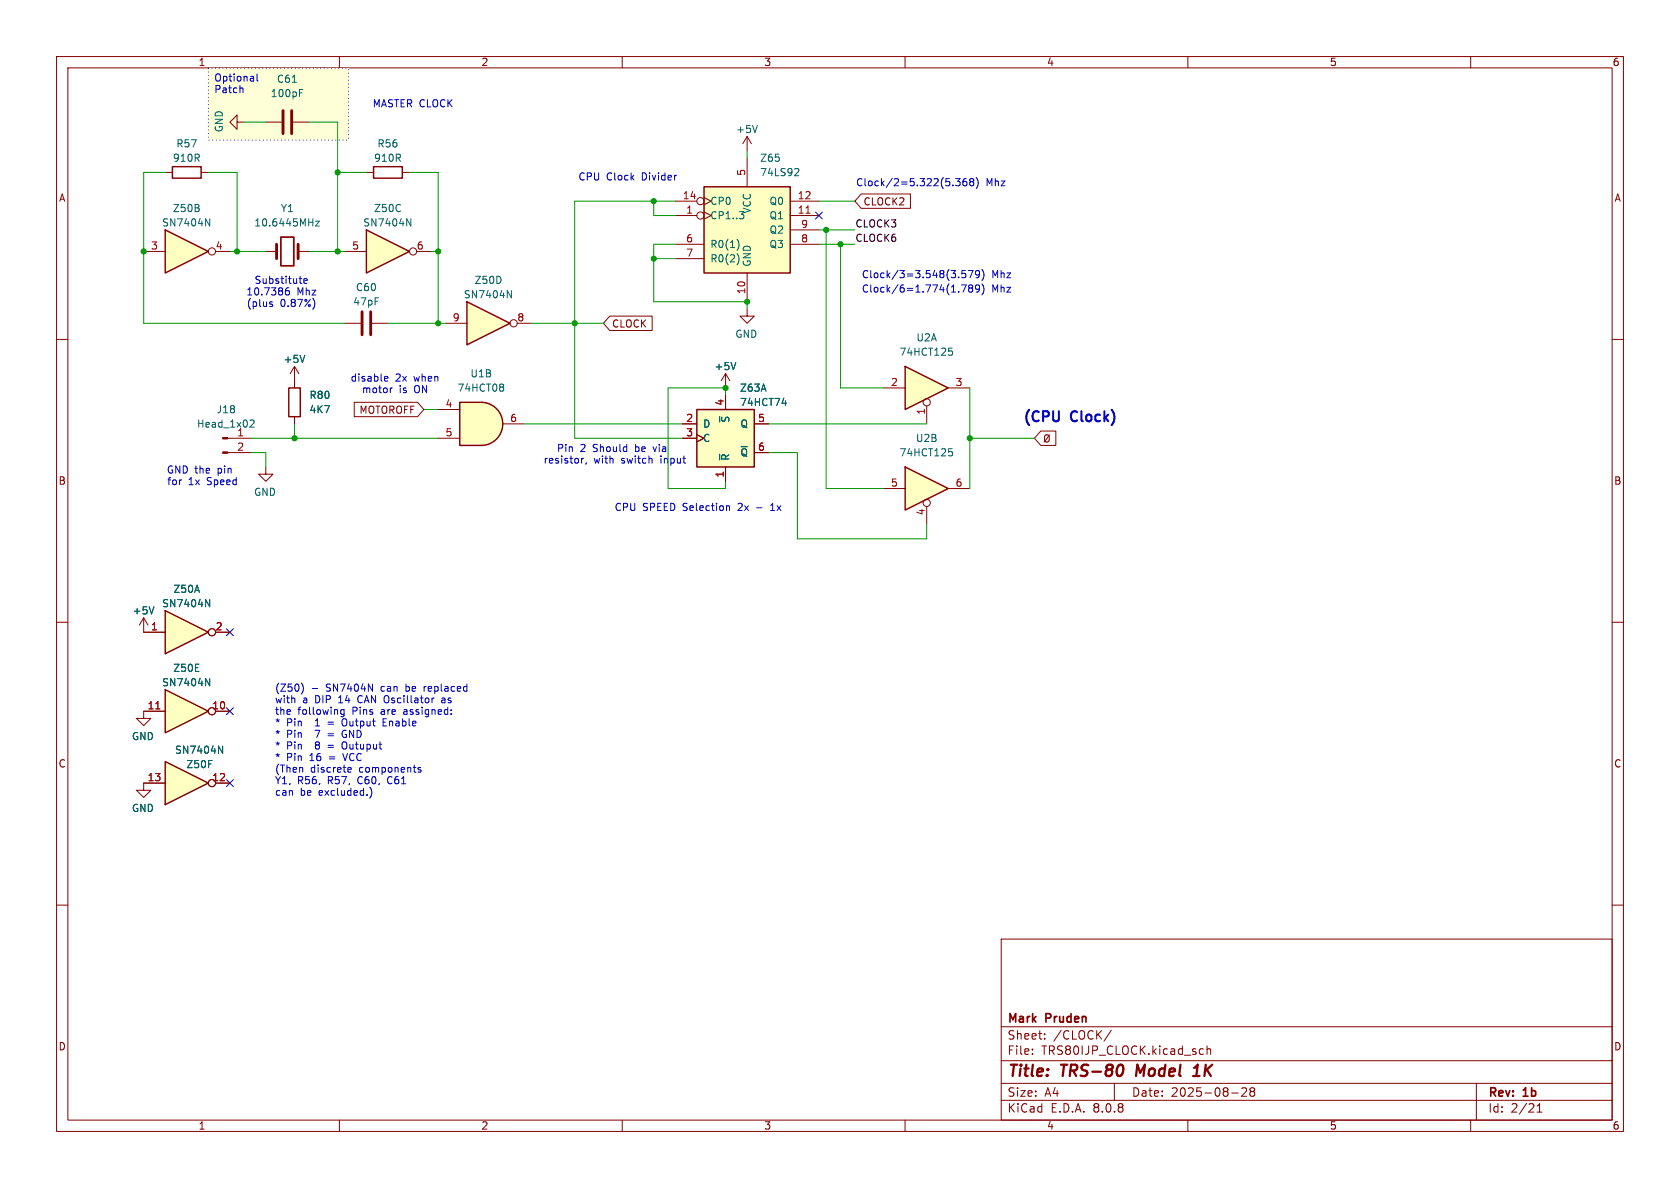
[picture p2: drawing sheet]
<svg xmlns="http://www.w3.org/2000/svg" width="297mm" height="210mm" viewBox="0 0 297 210" stroke-linecap="round" stroke-linejoin="round" font-family="sans-serif">
<defs><g id="words">
<g font-size="2.8" fill="#840000">
<text x="178" y="190.9">Title:</text>
<text x="187.7" y="190.9">TRS-80</text>
<text x="201.7" y="190.9">Model</text>
<text x="212.7" y="190.9">1K</text>
</g>
<g font-size="2.5" fill="#0000c2">
<text x="180.7" y="75.1">(CPU</text>
<text x="189.3" y="75.1">Clock)</text>
</g>
<g font-size="2.1" fill="#840000">
<text x="178" y="184">Sheet:</text>
<text x="178" y="181.2">Mark</text>
<text x="185" y="181.2">Pruden</text>
<text x="186.2" y="184">/CLOCK/</text>
<text x="178" y="186.7">File:</text>
<text x="184.1" y="186.7">TRS80IJP_CLOCK.kicad_sch</text>
<text x="178" y="196.9">KiCad</text>
<text x="178" y="194.1">Size:</text>
<text x="184.7" y="194.1">A4</text>
<text x="185.7" y="196.9">E.D.A.</text>
<text x="193.3" y="196.9">8.0.8</text>
<text x="200" y="194.1">Date:</text>
<text x="207" y="194.1">2025-08-28</text>
<text x="263" y="194.3">Rev:</text>
<text x="263" y="196.9">Id:</text>
<text x="267.1" y="196.9">2/21</text>
<text x="269.4" y="194.3">1b</text>
</g>
<g font-size="1.8" fill="#840000">
<text x="35" y="11.9">1</text>
<text x="85" y="11.9">2</text>
<text x="135" y="11.9">3</text>
<text x="185" y="11.9">4</text>
<text x="235" y="11.9">5</text>
<text x="285" y="11.9">6</text>
<text x="10.3" y="35.9">A</text>
<text x="285.3" y="35.9">A</text>
<text x="152.6" y="36.5">CLOCK2</text>
<text x="108.1" y="58.1">CLOCK</text>
<text x="63.4" y="73.3">MOTOROFF</text>
<text x="10.3" y="85.9">B</text>
<text x="285.3" y="85.9">B</text>
<text x="10.3" y="135.9">C</text>
<text x="285.3" y="135.9">C</text>
<text x="10.3" y="185.9">D</text>
<text x="285.3" y="185.9">D</text>
<text x="35" y="199.9">1</text>
<text x="85" y="199.9">2</text>
<text x="135" y="199.9">3</text>
<text x="185" y="199.9">4</text>
<text x="235" y="199.9">5</text>
<text x="285" y="199.9">6</text>
</g>
<g font-size="1.8" fill="#0000c2">
<text x="37.8" y="14.7">Optional</text>
<text x="37.8" y="16.8">Patch</text>
<text x="65.8" y="19.1">MASTER CLOCK</text>
<text x="102.2" y="32.1">CPU</text>
<text x="107.2" y="32.1">Clock</text>
<text x="113.6" y="32.1">Divider</text>
<text x="151.2" y="33.1">Clock/2=5.322(5.368)</text>
<text x="174.3" y="33.1">Mhz</text>
<text x="43.5" y="52.4">10.7386</text>
<text x="44.9" y="50.4">Substitute</text>
<text x="52.5" y="52.4">Mhz</text>
<text x="152.3" y="51.9">Clock/6=1.774(1.789)</text>
<text x="152.3" y="49.4">Clock/3=3.548(3.579)</text>
<text x="175.3" y="51.9">Mhz</text>
<text x="175.3" y="49.4">Mhz</text>
<text x="43.5" y="54.5">(plus</text>
<text x="49.5" y="54.5">0.87%)</text>
<text x="61.9" y="67.7">disable</text>
<text x="63.9" y="69.7">motor</text>
<text x="69.9" y="67.7">2x</text>
<text x="70.6" y="69.7">is</text>
<text x="73.3" y="67.7">when</text>
<text x="73.4" y="69.7">ON</text>
<text x="29.4" y="83.9">GND the</text>
<text x="38.6" y="83.9">pin</text>
<text x="96" y="82.2">resistor,</text>
<text x="98.4" y="80.1">Pin</text>
<text x="102.6" y="80.1">2</text>
<text x="104.9" y="80.1">Should</text>
<text x="105" y="82.2">with</text>
<text x="110" y="82.2">switch</text>
<text x="112.6" y="80.1">be</text>
<text x="116" y="80.1">via</text>
<text x="117.1" y="82.2">input</text>
<text x="29.5" y="86">for</text>
<text x="33.3" y="86">1x</text>
<text x="36.7" y="86">Speed</text>
<text x="108.6" y="90.5">CPU</text>
<text x="113.6" y="90.5">SPEED Selection</text>
<text x="130.8" y="90.5">2x</text>
<text x="134.2" y="90.5">-</text>
<text x="136.9" y="90.5">1x</text>
<text x="48.5" y="122.5">(Z50)</text>
<text x="48.5" y="124.5">with</text>
<text x="53.5" y="124.5">a</text>
<text x="55.8" y="124.5">DIP</text>
<text x="57.7" y="122.5">SN7404N</text>
<text x="60.1" y="124.5">14</text>
<text x="63.7" y="124.5">CAN Oscillator</text>
<text x="67.6" y="122.5">can</text>
<text x="72.2" y="122.5">be</text>
<text x="75.6" y="122.5">replaced</text>
<text x="78.9" y="124.5">as</text>
<text x="48.5" y="126.6">the</text>
<text x="48.5" y="128.6">*</text>
<text x="48.5" y="130.7">*</text>
<text x="50.7" y="128.6">Pin</text>
<text x="50.7" y="130.7">Pin</text>
<text x="52.6" y="126.6">following</text>
<text x="56" y="128.6">1</text>
<text x="56" y="130.7">7</text>
<text x="58.4" y="128.6">=</text>
<text x="58.4" y="130.7">=</text>
<text x="61.1" y="128.6">Output</text>
<text x="61.1" y="130.7">GND</text>
<text x="62.4" y="126.6">Pins</text>
<text x="67.6" y="126.6">are</text>
<text x="68.5" y="128.6">Enable</text>
<text x="71.8" y="126.6">assigned:</text>
<text x="48.5" y="132.7">*</text>
<text x="48.5" y="134.7">*</text>
<text x="48.5" y="136.8">(Then</text>
<text x="50.7" y="132.7">Pin</text>
<text x="50.7" y="134.7">Pin</text>
<text x="54.8" y="134.7">16</text>
<text x="54.9" y="136.8">discrete</text>
<text x="56" y="132.7">8</text>
<text x="58.4" y="132.7">=</text>
<text x="58.4" y="134.7">=</text>
<text x="61.1" y="132.7">Outuput</text>
<text x="61.2" y="134.7">VCC</text>
<text x="63.6" y="136.8">components</text>
<text x="48.5" y="138.8">Y1,</text>
<text x="48.5" y="140.9">can</text>
<text x="52.6" y="138.8">R56,</text>
<text x="53.1" y="140.9">be</text>
<text x="56.5" y="140.9">excluded.)</text>
<text x="58.1" y="138.8">R57,</text>
<text x="63.5" y="138.8">C60,</text>
<text x="69" y="138.8">C61</text>
</g>
<g font-size="1.8" fill="#006464">
<text x="47.8" y="17.4">100pF</text>
<text x="48.9" y="14.8">C61</text>
<text x="39.6" y="23.5" transform="rotate(-90 39.6 23.5)">GND</text>
<text x="130" y="23.7">+5V</text>
<text x="30.5" y="28.8">910R</text>
<text x="31.1" y="26.3">R57</text>
<text x="66" y="28.8">910R</text>
<text x="66.6" y="26.3">R56</text>
<text x="134.3" y="28.8">Z65</text>
<text x="134.3" y="31.3">74LS92</text>
<text x="28.6" y="40.2">SN7404N</text>
<text x="30.5" y="37.7">Z50B</text>
<text x="44.9" y="40.2">10.6445MHz</text>
<text x="49.5" y="37.7">Y1</text>
<text x="64.1" y="40.2">SN7404N</text>
<text x="66" y="37.7">Z50C</text>
<text x="125.5" y="39">CP1..3</text>
<text x="125.5" y="36.4">CP0</text>
<text x="132.9" y="37.9" transform="rotate(-90 132.9 37.9)">VCC</text>
<text x="135.9" y="39">Q1</text>
<text x="135.9" y="36.4">Q0</text>
<text x="135.9" y="41.5">Q2</text>
<text x="125.5" y="44">R0(1)</text>
<text x="125.5" y="46.6">R0(2)</text>
<text x="132.9" y="47.2" transform="rotate(-90 132.9 47.2)">GND</text>
<text x="135.9" y="44">Q3</text>
<text x="62.8" y="51.7">C60</text>
<text x="81.9" y="52.9">SN7404N</text>
<text x="83.8" y="50.4">Z50D</text>
<text x="62.3" y="54.2">47pF</text>
<text x="129.9" y="59.9">GND</text>
<text x="50" y="64.4">+5V</text>
<text x="126.2" y="65.6">+5V</text>
<text x="158.9" y="63.1">74HCT125</text>
<text x="161.9" y="60.6">U2A</text>
<text x="54.6" y="70.7">R80</text>
<text x="80.8" y="69.4">74HCT08</text>
<text x="83.1" y="66.9">U1B</text>
<text x="130.7" y="69.4">Z63A</text>
<text x="130.7" y="72">74HCT74</text>
<text x="34.7" y="75.8">Head_1x02</text>
<text x="38.2" y="73.3">J18</text>
<text x="54.6" y="73.3">4K7</text>
<text x="124.2" y="75.8">D</text>
<text x="129.1" y="74.8" transform="rotate(-90 129.1 74.8)">~{S}</text>
<text x="130.8" y="75.8">Q</text>
<text x="124.2" y="78.3">C</text>
<text x="129.1" y="81.5" transform="rotate(-90 129.1 81.5)">~{R}</text>
<text x="130.8" y="80.9">~{Q}</text>
<text x="158.9" y="80.9">74HCT125</text>
<text x="161.8" y="78.3">U2B</text>
<text x="44.8" y="87.9">GND</text>
<text x="28.6" y="107.5">SN7404N</text>
<text x="30.6" y="105">Z50A</text>
<text x="23.4" y="108.8">+5V</text>
<text x="30.5" y="119">Z50E</text>
<text x="28.6" y="121.5">SN7404N</text>
<text x="23.2" y="131">GND</text>
<text x="30.9" y="133.5">SN7404N</text>
<text x="32.8" y="136">Z50F</text>
<text x="23.2" y="143.7">GND</text>
</g>
<g font-size="1.8" fill="#a90000">
<text x="120.6" y="35.3">14</text>
<text x="131.8" y="31.2" transform="rotate(-90 131.8 31.2)">5</text>
<text x="140.9" y="35.3">12</text>
<text x="121.2" y="37.8">1</text>
<text x="140.9" y="37.8">11</text>
<text x="141.5" y="40.4">9</text>
<text x="26.6" y="44.2">3</text>
<text x="38" y="44.2">4</text>
<text x="62.2" y="44.2">5</text>
<text x="73.6" y="44.2">6</text>
<text x="121.2" y="42.9">6</text>
<text x="121.2" y="45.5">7</text>
<text x="141.5" y="42.9">8</text>
<text x="131.8" y="52.1" transform="rotate(-90 131.8 52.1)">10</text>
<text x="79.9" y="56.9">9</text>
<text x="91.4" y="56.9">8</text>
<text x="128" y="71.8" transform="rotate(-90 128 71.8)">4</text>
<text x="157.4" y="68.3">2</text>
<text x="168.8" y="68.3">3</text>
<text x="41.8" y="77.2">1</text>
<text x="78.7" y="72.1">4</text>
<text x="78.7" y="77.2">5</text>
<text x="90.1" y="74.7">6</text>
<text x="121.2" y="74.7">2</text>
<text x="121.2" y="77.2">3</text>
<text x="133.9" y="74.7">5</text>
<text x="163.6" y="73.4" transform="rotate(-90 163.6 73.4)">1</text>
<text x="41.8" y="79.8">2</text>
<text x="133.9" y="79.8">6</text>
<text x="128" y="84.5" transform="rotate(-90 128 84.5)">1</text>
<text x="157.4" y="86.1">5</text>
<text x="168.8" y="86.1">6</text>
<text x="163.6" y="91.2" transform="rotate(-90 163.6 91.2)">4</text>
<text x="26.6" y="111.5">1</text>
<text x="38" y="111.5">2</text>
<text x="26" y="125.5">11</text>
<text x="37.4" y="125.5">10</text>
<text x="26" y="138.2">13</text>
<text x="37.4" y="138.2">12</text>
</g>
<g font-size="1.8" fill="#0f0f0f">
<text x="151.1" y="40.3">CLOCK3</text>
<text x="151.1" y="42.8">CLOCK6</text>
</g>
</g></defs>
<g fill="none" stroke="#840000" stroke-width=".18">
<path d="M10 10h277v190h-277zM12 12h273v186h-273zM60 10v2M110 10v2M160 10v2M210 10v2M260 10v2M10 60h2M285 60h2M10 110h2M285 110h2M10 160h2"/>
<path d="M177 166h108v32h-108zM285 160h2M60 198v2M110 198v2M160 198v2M177 194.5h108M177 191.5h108M177 187.5h108M177 181.5h108M182.5 186.3v.1M182.5 185.5v.1M184.7 183.6v.1"/>
<path d="M184.7 182.8v.1M196.5 182.1l-1.3 2M197 191.5v3M210 198v2M212.3 185.4l.4 .1M212.7 186.3l-.4 .1M213.4 185.5l.2-.1 .4 .1v.9M213.4 184.9v1.5M217.7 193.2h1.2M219.5 192.4l.6-.1 .2 .1 .1 .3-.9 1.1h.9M221.2 192.9l-.2-.2 .2-.4 .5 .1 .1 .2-.3 .3M221.2 192.9l-.2 .3v.5l.2 .1 .5-.1 .1-.2-.1-.4-.2-.2"/>
<path d="M221.2 192.9h.3M260 198v2M261 191.5v6.5M271.7 196.6h.9M271.7 195.5l.5-.4v1.5"/>
</g>
<path d="M198.4 188.3a1.31 1.31 0 0 1 0 1.5M201.1 188.2l-.3 2M210.9 190.2h1.2M211.1 188.8l.6-.6-.2 2" fill="none" stroke="#840000" stroke-width=".4"/>
<path d="M36.8 12.1h24.8v12.7h-24.8z" fill="#feffd6"/>
<path d="M64.8 40.6l7.6 3.9-7.6 3.8z" fill="#ffffc2"/>
<path d="M64.8 40.6l7.6 3.9-7.6 3.8z" fill="none" stroke="#840000" stroke-width=".25"/>
<g fill="none" stroke="#840000" stroke-width=".18">
<path d="M47 44.5h1.9M52.7 44.5h1.9M61 44.5h3.8M73.7 44.5h2.5M128.3 66l.7 1.3M128.3 66v2.6M128.3 66l-.8 1.3"/>
<circle cx="73" cy="44.4" r=".63"/>
</g>
<path d="M55.8 39.1h.7l-.7 .8h.7M71.9 38.7l.7 1.2v-1.2M130.1 64.1l-.4 1.2" fill="none" stroke="#006464" stroke-width=".18"/>
<path d="M49.7 41.9h2.2v5.1h-2.2z" fill="none" stroke="#840000" stroke-width=".3"/>
<path d="M48.9 43.2v2.5M52.7 43.2v2.5" fill="none" stroke="#840000" stroke-width=".51"/>
<path d="M124.5 33h15.2v15.3h-15.2z" fill="#ffffc2"/>
<path d="M124.5 33h15.2v15.3h-15.2z" fill="none" stroke="#840000" stroke-width=".25"/>
<g fill="none" stroke="#840000" stroke-width=".18">
<path d="M119.4 38.1h3.8M119.4 35.6h3.8M124.5 37.5l1.2 .6-1.2 .6M124.5 34.9l1.2 .7-1.2 .6M132.1 27.9v5.1M139.7 38.1h5.1M139.7 35.6h5.1M119.4 43.2h5.1M119.4 45.7h5.1M132.1 48.3v5M139.7 43.2h5.1M139.7 40.6h5.1"/>
<circle cx="123.8" cy="35.6" r=".63"/>
<circle cx="123.8" cy="38.1" r=".63"/>
</g>
<path d="M130.7 37.4h.8M131.5 38.4l-.1 .2M140.7 29.8l.4 .1 .1 .3-.8 .9h.8M130.4 42.4a1.49 1.49 0 0 1 0 1.8M130.4 44.9a1.49 1.49 0 0 1 0 1.8" fill="none" stroke="#006464" stroke-width=".18"/>
<path d="M142.5 37.7h.7" fill="none" stroke="#a90000" stroke-width=".18"/>
<path d="M160 82.6l7.6 3.8-7.6 3.8z" fill="#ffffc2"/>
<path d="M160 82.6l7.6 3.8-7.6 3.8z" fill="none" stroke="#840000" stroke-width=".25"/>
<g fill="none" stroke="#840000" stroke-width=".18">
<path d="M156.2 86.4h3.8M163.8 89.5v3.2M167.6 86.4h3.8"/>
<circle cx="163.8" cy="88.9" r=".63"/>
</g>
<path d="M167.7 79.3h.6M167.9 79.8h.3l.2 .2-.1 .5-.4 .1" fill="none" stroke="#006464" stroke-width=".18"/>
<path d="M160 64.8l7.6 3.8-7.6 3.8z" fill="#ffffc2"/>
<path d="M160 64.8l7.6 3.8-7.6 3.8z" fill="none" stroke="#840000" stroke-width=".25"/>
<g fill="none" stroke="#840000" stroke-width=".18">
<path d="M132.1 24.1l-.8 1.3M132.1 24.1v2.6M132.1 24.1l.7 1.3M156.2 68.6h3.8M163.8 71.8v3.1M167.6 68.6h3.8M25.4 109.2l-.8 1.3M25.4 109.2v2.6M25.4 109.2l.8 1.3M25.4 125.7v1.3h1.3l-1.3 1.3-1.3-1.3h1.3"/>
<circle cx="163.8" cy="71.1" r=".63"/>
</g>
<path d="M133.9 22.2l-.4 1.2M167.7 61.5h.6M167.9 62h.3l.2 .3-.1 .4-.4 .1M27.2 107.3l-.4 1.2" fill="none" stroke="#006464" stroke-width=".18"/>
<path d="M29.2 121.9l7.6 3.8-7.6 3.8z" fill="#ffffc2"/>
<path d="M29.2 121.9l7.6 3.8-7.6 3.8z" fill="none" stroke="#840000" stroke-width=".25"/>
<g fill="none" stroke="#840000" stroke-width=".18">
<path d="M25.4 138.4v1.3h1.3l-1.3 1.3-1.3-1.3h1.3M25.4 125.7h3.8M38.1 125.7h2.5"/>
<circle cx="37.5" cy="125.7" r=".63"/>
</g>
<path d="M27.5 125.3h.8" fill="none" stroke="#a90000" stroke-width=".18"/>
<path d="M36.3 120l.8 1.2v-1.2" fill="none" stroke="#006464" stroke-width=".18"/>
<path d="M29.2 108l7.6 3.8-7.6 3.8z" fill="#ffffc2"/>
<path d="M29.2 108l7.6 3.8-7.6 3.8z" fill="none" stroke="#840000" stroke-width=".25"/>
<g fill="none" stroke="#840000" stroke-width=".18">
<path d="M25.4 111.8h3.8M38.1 111.8h2.5"/>
<circle cx="37.5" cy="111.8" r=".63"/>
</g>
<path d="M36.3 106l.8 1.3v-1.3" fill="none" stroke="#006464" stroke-width=".18"/>
<path d="M29.2 134.6l7.6 3.8-7.6 3.8z" fill="#ffffc2"/>
<path d="M29.2 134.6l7.6 3.8-7.6 3.8z" fill="none" stroke="#840000" stroke-width=".25"/>
<g fill="none" stroke="#840000" stroke-width=".18">
<path d="M25.4 138.4h3.8M38.1 138.4h2.5"/>
<circle cx="37.5" cy="138.4" r=".63"/>
</g>
<path d="M38.6 131.9l.8 1.3v-1.3" fill="none" stroke="#006464" stroke-width=".18"/>
<path d="M123.2 72.4h10.1v10.2h-10.1z" fill="#ffffc2"/>
<path d="M123.2 72.4h10.1v10.2h-10.1z" fill="none" stroke="#840000" stroke-width=".25"/>
<path d="M120.6 74.9h2.6M120.6 77.5h2.6M123.2 76.8l1.3 .7-1.3 .6M128.3 69.9v2.5M133.3 74.9h2.6M128.3 82.6v2.5M133.3 80h2.6" fill="none" stroke="#840000" stroke-width=".18"/>
<path d="M138.3 71.3h.7M138.9 70.9v.8M127.2 80.3v1" fill="none" stroke="#006464" stroke-width=".18"/>
<path d="M29.2 40.6l7.6 3.9-7.6 3.8z" fill="#ffffc2"/>
<path d="M66 29.5h5.1v2h-5.1zM29.2 40.6l7.6 3.9-7.6 3.8z" fill="none" stroke="#840000" stroke-width=".25"/>
<g fill="none" stroke="#840000" stroke-width=".18">
<path d="M64.8 30.5h1.2M71.1 30.5h1.3M25.4 44.5h3.8M38.1 44.5h2.5M61 57.2h2.8M65.8 57.2h2.8M40.2 77.5h4.2M40.2 80h4.2M47 82.6v1.2h1.3l-1.3 1.3-1.3-1.3h1.3"/>
<circle cx="37.5" cy="44.4" r=".63"/>
</g>
<path d="M36.3 38.7l.8 1.2v-1.2M44.3 74.3l.4-.1 .2 .4-.8 .9h.8" fill="none" stroke="#006464" stroke-width=".18"/>
<g fill="#840000" stroke="#840000" stroke-width=".18">
<path d="M39.4 79.9h.8v.2h-.8z"/>
<path d="M39.4 77.3h.8v.3h-.8z"/>
</g>
<path d="M64 55.1v4.1M65.5 55.1v4.1" fill="none" stroke="#840000" stroke-width=".51"/>
<path d="M85.1 71.1a3.8 3.8 0 0 1 3.8 3.8 3.8 3.8 0 0 1-3.8 3.8z" fill="#ffffc2" stroke="#ffffc2" stroke-width=".18"/>
<path d="M81.3 71.1h3.8v7.6h-3.8z" fill="#ffffc2"/>
<path d="M81.3 71.1h3.8a3.8 3.8 0 0 1 3.8 3.8 3.8 3.8 0 0 1-3.8 3.8h-3.8z" fill="none" stroke="#840000" stroke-width=".25"/>
<path d="M77.5 72.4h3.8M77.5 77.5h3.8M88.9 74.9h3.8" fill="none" stroke="#840000" stroke-width=".18"/>
<path d="M88.8 67.9l.2 .2-.2 .3 .2 .3v.2l-.2 .3" fill="none" stroke="#006464" stroke-width=".18"/>
<path d="M82.5 53.3l7.7 3.9-7.7 3.8z" fill="#ffffc2"/>
<path d="M30.5 29.5h5.1v2h-5.1zM82.5 53.3l7.7 3.9-7.7 3.8zM51.1 68.6h2v5.1h-2z" fill="none" stroke="#840000" stroke-width=".25"/>
<g fill="none" stroke="#840000" stroke-width=".18">
<path d="M29.2 30.5h1.3M35.6 30.5h1.2M41.9 21.6v-1.3l-1.3 1.3 1.3 1.3v-1.3h1.3M47 21.6h2.8M51.8 21.6h2.8M152.2 34.3h8.8v2.5h-8.8l-1.1-1.2zM78.7 57.2h3.8M91.4 57.2h2.6M107.8 55.9h7.5v2.5h-7.5l-1.1-1.2zM132.1 54.6v1.3h1.2l-1.2 1.3-1.3-1.3h1.3M52.1 64.8l.7 1.2M52.1 64.8v3.8"/>
<path d="M52.1 73.7v1.2M52.1 64.8l-.8 1.2M62.6 71.1h11.2l1.1 1.3-1.1 1.3h-11.2zM120.6 74.9h2.6M120.6 77.5h2.6M123.2 76.8l1.3 .7-1.3 .6M128.3 69.9v2.5M133.3 74.9h2.6M184 76.2h2.7v2.5h-2.7l-1.1-1.2zM184.7 77.1l.3-.2a.43 .43 0 0 1 .5 .4v.4a.42 .42 0 0 1-.4 .5 .42 .42 0 0 1-.4-.5zM185.6 76.9l-1 1.2M128.3 82.6v2.5"/>
<path d="M133.3 80h2.6M25.4 111.8h3.8M38.1 111.8h2.5M25.4 138.4h3.8M25.4 125.7h3.8M38.1 138.4h2.5M38.1 125.7h2.5"/>
<circle cx="90.8" cy="57.1" r=".63"/>
<circle cx="37.5" cy="111.8" r=".63"/>
<circle cx="37.5" cy="125.7" r=".63"/>
<circle cx="37.5" cy="138.4" r=".63"/>
</g>
<g fill="none" stroke="#006464" stroke-width=".18">
<path d="M51.7 14.5h.7M52.9 16.4h.5M52.9 15.8h.7M89.7 51.4l.7 1.2v-1.2M53.9 62.8l-.4 1.3M130.1 64.1l-.4 1.2M138.3 71.3h.7M138.9 70.9v.8M127.2 80.3v1M27.2 107.3l-.4 1.2M36.3 106l.8 1.3v-1.3M36.3 120l.8 1.2v-1.2"/>
<path d="M38.6 131.9l.8 1.3v-1.3"/>
</g>
<path d="M50 19.6v4M51.6 19.6v4" fill="none" stroke="#840000" stroke-width=".51"/>
<g fill="none" stroke="#0000c2" stroke-width=".18">
<path d="M43 15.7v.7M45.4 13.1v1.1l.2 .1M168.9 31.6h.8l-.4 .5 .4 .1v.5l-.2 .1-.6-.1M170.8 31.6h-.3a.86 .86 0 0 0 0 1.2l.4-.1v-.4l-.2-.2h-.2l-.3 .2M171.7 32.1l-.3-.2 .3-.3h.2l.3 .2-.3 .3M171.7 32.1l-.3 .3 .1 .3 .2 .1h.3l.2-.2v-.2l-.3-.3M171.7 32.1h.2M172.6 31.4a1.46 1.46 0 0 1 0 1.9M47.8 53.8h.4v.2l-.2 .2h-.2M47.8 53.3l.4 .1M50.6 51a.99 .99 0 0 0 0 1.1h.5l.1-.5-.3-.2h-.2l-.3 .2M52.9 49.3h.5"/>
<path d="M53.2 50.1h.2M53.7 49.7l.6-.1v-.3h-.4l-.2 .1 .1 .6h.5M55.6 53.3v.8M170 50.4h.8l-.5 1.2M170.7 47.8h-.6l-.1 .6 .2-.1 .4 .1 .1 .2v.4l-.2 .1-.5-.1M171.2 47.8h.8l-.5 1.3M171.5 50.9l-.3-.2 .3-.3h.2l.3 .2-.3 .3M171.5 50.9l-.3 .3 .1 .3 .2 .1h.3l.2-.2v-.2l-.3-.3M171.5 50.9h.2M173.2 50.9l-.3 .3h-.2l-.3-.3 .2-.5h.3l.2 .1a.84 .84 0 0 1-.3 1.1h-.2M173.2 48.4l-.3 .2h-.2l-.3-.2 .2-.5 .3-.1 .2 .1a.84 .84 0 0 1-.3 1.2h-.2M173.6 50.2a1.46 1.46 0 0 1 0 1.9"/>
<path d="M173.6 47.6a1.46 1.46 0 0 1 0 2M68 67.3h.5M68 66.6l.4-.1 .2 .3-.6 .2M69.4 68.6l-.4 .2M102.8 81v.9M103.2 81l-.4 .3M103.7 81.8l-.2 .3M128.5 89.5h.4l.1 .7M136.2 90.2h.8M136.5 89.2l-.3 .1M53.3 120.7a1.46 1.46 0 0 1 0 2M55.2 121.7h1"/>
<path d="M60.6 133.2l.4 1.3M60.6 127.1a.9 .9 0 0 0 0 1.2M60.6 131.2a.9 .9 0 0 0 0 1.2M60.7 129.2l-.2 .4 .2 .7M60.8 125.4v1.1l-.2 .2-.3-.1M60.8 125.5l-.3-.1-.3 .3 .1 .5h.5M61.6 136.4h.4M61.6 135.7h.3l.2 .3-.6 .1M65.7 139.7v.8l-.3 .6M67.7 127.7h.4M67.7 127.1v1.2h.6M74.4 135.7h-.3l-.2 .1 .1 .2 .4 .1v.3h-.5"/>
<path d="M75 121.3v.9M75.2 121.3l-.2 .3M78.5 123.8h-.3l-.1 .1v.3h.4"/>
</g>
<path d="M36.8 12.1h24.8v12.7h-24.8z" fill="none" stroke="#0000c2" stroke-width=".18" stroke-dasharray="0 .6"/>
<g fill="none" stroke="#009600" stroke-width=".18">
<path d="M29.2 30.5h-3.8v26.7h35.6M36.8 30.5h5.1v14M43.2 21.6h3.8M54.6 21.6h5.1v22.9M59.7 30.5h5.1M72.4 30.5h5.1v26.7M115.6 35.6v2.5h3.8M119.4 35.6h-17.8v41.9h19M132.1 26.7v1.2M144.8 35.6h6.3M40.6 44.5h6.4M54.6 44.5h6.4"/>
<path d="M68.6 57.2h10.1M76.2 44.5h1.3M94 57.2h12.7M115.6 45.7h3.8M119.4 43.2h-3.8v10.1h16.5v1.3M144.8 40.6h6.3M144.8 43.2h6.3M146 40.6v45.8h10.2M148.6 43.2v25.4h7.6M44.4 77.5h33.1M52.1 74.9v2.6M74.9 72.4h2.6"/>
<path d="M92.7 74.9h27.9M128.3 69.9v-1.3h-10.2v17.8h10.2v-1.3M135.9 74.9h27.9M171.4 77.5h11.5M171.4 68.6v17.8M44.4 80h2.6v2.6M135.9 80h5.1v15.3h22.8v-2.6"/>
</g>
<path d="M144.2 37.5l1.2 1.2M145.4 37.5l-1.2 1.2M40 111.2l1.2 1.2M41.2 111.2l-1.2 1.2M40 137.8l1.2 1.2M40 125.1l1.2 1.2M41.2 137.8l-1.2 1.2M41.2 125.1l-1.2 1.2" fill="none" stroke="#000084" stroke-width=".18"/>
<path d="M27.5 125.3h.8" fill="none" stroke="#a90000" stroke-width=".18"/>
<g fill="#009600" stroke="#009600" stroke-width=".18">
<circle cx="128.3" cy="68.6" r=".46"/>
<circle cx="132.1" cy="53.3" r=".46"/>
<circle cx="41.9" cy="44.5" r=".46"/>
<circle cx="59.7" cy="44.5" r=".46"/>
<circle cx="115.6" cy="35.6" r=".46"/>
<circle cx="115.6" cy="45.7" r=".46"/>
<circle cx="101.6" cy="57.2" r=".46"/>
<circle cx="77.5" cy="44.5" r=".46"/>
<circle cx="59.7" cy="30.5" r=".46"/>
<circle cx="52.1" cy="77.5" r=".46"/>
<circle cx="25.4" cy="44.5" r=".46"/>
<circle cx="77.5" cy="57.2" r=".46"/>
<circle cx="146" cy="40.6" r=".46"/>
<circle cx="148.6" cy="43.2" r=".46"/>
<circle cx="171.4" cy="77.5" r=".46"/>
</g>
<use href="#words"/>
</svg>
